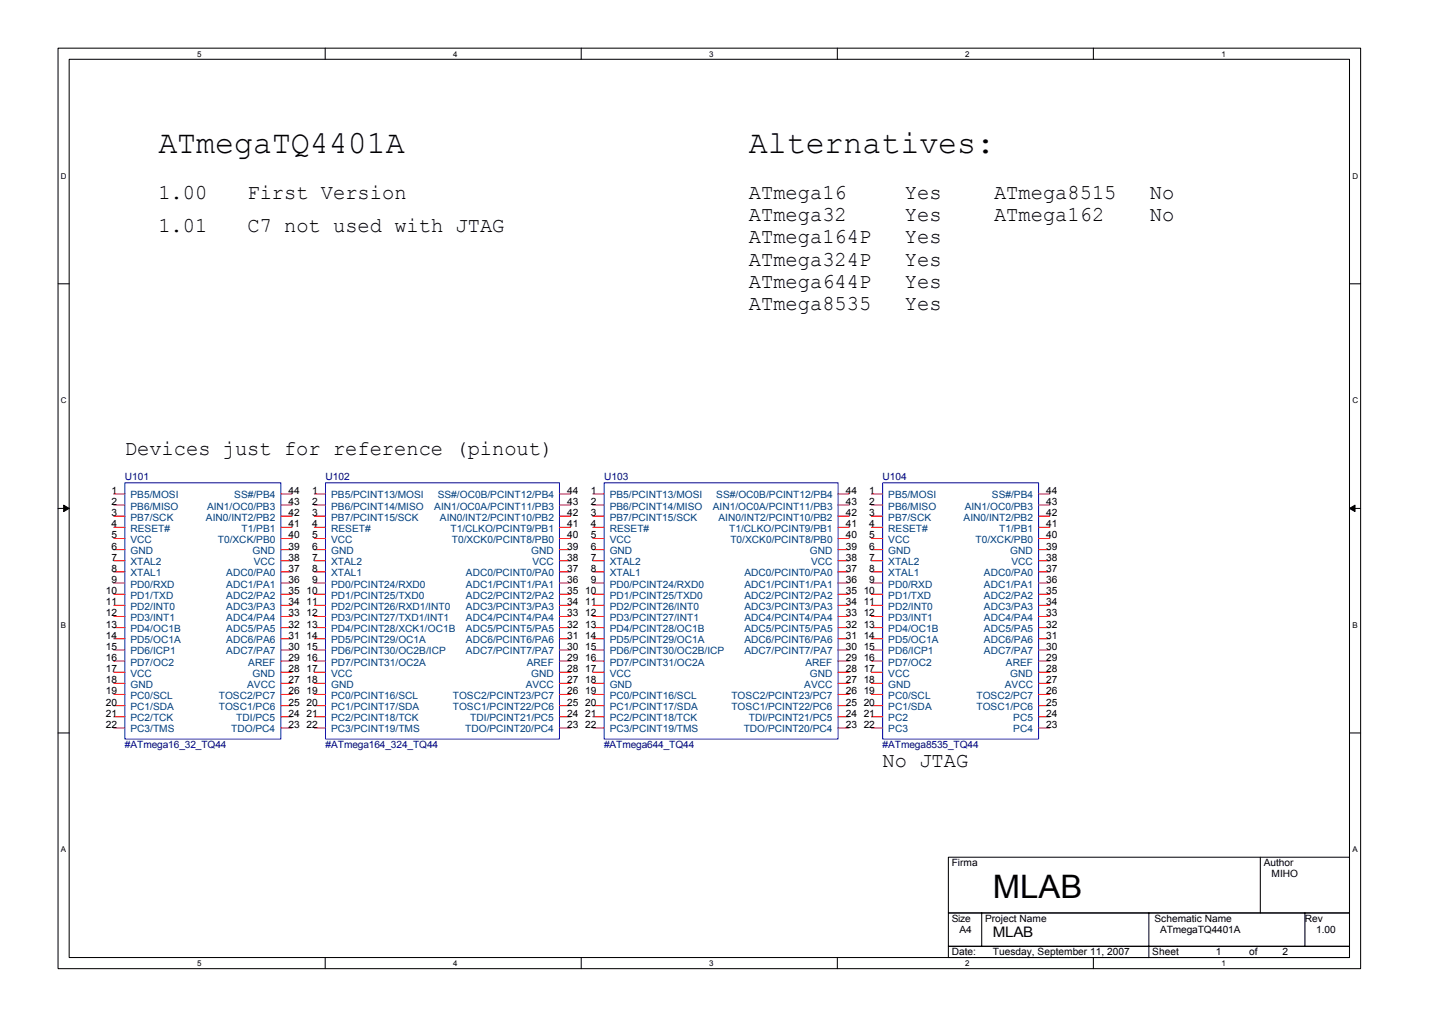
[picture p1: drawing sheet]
<svg xmlns="http://www.w3.org/2000/svg" width="297mm" height="210mm" viewBox="0 0 297 210" stroke-linecap="round" stroke-linejoin="round" font-family="sans-serif">
<defs><g id="words">
<g font-size="6.7">
<text x="32.8" y="31.7">ATmegaTQ4401A</text>
<text x="155.3" y="31.7">Alternatives:</text>
<text x="206" y="186.2">MLAB</text>
</g>
<g font-size="4.4">
<text x="32.8" y="41.2">1.00</text>
<text x="51.3" y="41.2">First Version</text>
<text x="155.3" y="41.2">ATmega16</text>
<text x="187.7" y="41.2">Yes</text>
<text x="206.2" y="41.2">ATmega8515</text>
<text x="238.5" y="41.2">No</text>
<text x="155.3" y="45.8">ATmega32</text>
<text x="187.7" y="45.8">Yes</text>
<text x="206.2" y="45.8">ATmega162</text>
<text x="238.5" y="45.8">No</text>
<text x="32.8" y="48.2">1.01</text>
<text x="51.3" y="48.2">C7 not used with JTAG</text>
<text x="155.3" y="50.5">ATmega164P</text>
<text x="187.7" y="50.5">Yes</text>
<text x="155.3" y="55.1">ATmega324P</text>
<text x="155.3" y="59.7">ATmega644P</text>
<text x="187.7" y="55.1">Yes</text>
<text x="187.7" y="59.7">Yes</text>
<text x="155.3" y="64.3">ATmega8535</text>
<text x="187.7" y="64.3">Yes</text>
<text x="25.9" y="94.4">Devices just for reference (pinout)</text>
<text x="183.1" y="159.1">No JTAG</text>
</g>
<text font-size="3" x="206" y="194.4">MLAB</text>
<g font-size="2.1" fill="#000080">
<text x="25.9" y="99.7">U101</text>
<text x="67.5" y="99.7">U102</text>
<text x="125.3" y="99.7">U103</text>
<text x="183.1" y="99.7">U104</text>
<text x="25.9" y="155.1">#ATmega16_32_TQ44</text>
<text x="67.5" y="155.1">#ATmega164_324_TQ44</text>
<text x="125.3" y="155.1">#ATmega644_TQ44</text>
<text x="183.1" y="155.1">#ATmega8535_TQ44</text>
</g>
<g font-size="2.1">
<text x="23.1" y="102.4">1</text>
<text x="23.1" y="104.7">2</text>
<text x="23.1" y="107">3</text>
<text x="59.9" y="107">42</text>
<text x="59.9" y="104.7">43</text>
<text x="59.9" y="102.4">44</text>
<text x="64.7" y="102.4">1</text>
<text x="64.7" y="104.7">2</text>
<text x="64.7" y="107">3</text>
<text x="117.7" y="107">42</text>
<text x="117.7" y="104.7">43</text>
<text x="117.7" y="102.4">44</text>
<text x="122.5" y="102.4">1</text>
<text x="122.5" y="104.7">2</text>
<text x="122.5" y="107">3</text>
<text x="175.4" y="107">42</text>
<text x="175.4" y="104.7">43</text>
<text x="175.4" y="102.4">44</text>
<text x="180.3" y="102.4">1</text>
<text x="180.3" y="104.7">2</text>
<text x="180.3" y="107">3</text>
<text x="217" y="107">42</text>
<text x="217" y="104.7">43</text>
<text x="217" y="102.4">44</text>
<text x="23.1" y="109.3">4</text>
<text x="23.1" y="111.7">5</text>
<text x="23.1" y="114">6</text>
<text x="59.9" y="111.7">40</text>
<text x="59.9" y="109.3">41</text>
<text x="59.9" y="114">39</text>
<text x="64.7" y="109.3">4</text>
<text x="64.7" y="111.7">5</text>
<text x="64.7" y="114">6</text>
<text x="117.7" y="111.7">40</text>
<text x="117.7" y="109.3">41</text>
<text x="117.7" y="114">39</text>
<text x="122.5" y="109.3">4</text>
<text x="122.5" y="111.7">5</text>
<text x="122.5" y="114">6</text>
<text x="175.4" y="111.7">40</text>
<text x="175.4" y="109.3">41</text>
<text x="175.4" y="114">39</text>
<text x="180.3" y="109.3">4</text>
<text x="180.3" y="111.7">5</text>
<text x="180.3" y="114">6</text>
<text x="217" y="111.7">40</text>
<text x="217" y="109.3">41</text>
<text x="217" y="114">39</text>
<text x="23.1" y="116.3">7</text>
<text x="23.1" y="118.6">8</text>
<text x="59.9" y="118.6">37</text>
<text x="59.9" y="116.3">38</text>
<text x="64.7" y="116.3">7</text>
<text x="64.7" y="118.6">8</text>
<text x="117.7" y="118.6">37</text>
<text x="117.7" y="116.3">38</text>
<text x="122.5" y="116.3">7</text>
<text x="122.5" y="118.6">8</text>
<text x="175.4" y="118.6">37</text>
<text x="175.4" y="116.3">38</text>
<text x="180.3" y="116.3">7</text>
<text x="180.3" y="118.6">8</text>
<text x="217" y="118.6">37</text>
<text x="217" y="116.3">38</text>
<text x="22" y="123.2">10</text>
<text x="22" y="125.5">11</text>
<text x="23.1" y="120.9">9</text>
<text x="59.9" y="125.5">34</text>
<text x="59.9" y="123.2">35</text>
<text x="59.9" y="120.9">36</text>
<text x="63.6" y="123.2">10</text>
<text x="63.6" y="125.5">11</text>
<text x="64.7" y="120.9">9</text>
<text x="117.7" y="125.5">34</text>
<text x="117.7" y="123.2">35</text>
<text x="117.7" y="120.9">36</text>
<text x="121.4" y="123.2">10</text>
<text x="121.4" y="125.5">11</text>
<text x="122.5" y="120.9">9</text>
<text x="175.4" y="125.5">34</text>
<text x="175.4" y="123.2">35</text>
<text x="175.4" y="120.9">36</text>
<text x="179.2" y="123.2">10</text>
<text x="179.2" y="125.5">11</text>
<text x="180.3" y="120.9">9</text>
<text x="217" y="125.5">34</text>
<text x="217" y="123.2">35</text>
<text x="217" y="120.9">36</text>
<text x="22" y="127.8">12</text>
<text x="22" y="130.2">13</text>
<text x="59.9" y="130.2">32</text>
<text x="59.9" y="127.8">33</text>
<text x="63.6" y="127.8">12</text>
<text x="63.6" y="130.2">13</text>
<text x="117.7" y="130.2">32</text>
<text x="117.7" y="127.8">33</text>
<text x="121.4" y="127.8">12</text>
<text x="121.4" y="130.2">13</text>
<text x="175.4" y="130.2">32</text>
<text x="175.4" y="127.8">33</text>
<text x="179.2" y="127.8">12</text>
<text x="179.2" y="130.2">13</text>
<text x="217" y="130.2">32</text>
<text x="217" y="127.8">33</text>
<text x="22" y="132.5">14</text>
<text x="22" y="134.8">15</text>
<text x="22" y="137.1">16</text>
<text x="59.9" y="137.1">29</text>
<text x="59.9" y="134.8">30</text>
<text x="59.9" y="132.5">31</text>
<text x="63.6" y="132.5">14</text>
<text x="63.6" y="134.8">15</text>
<text x="63.6" y="137.1">16</text>
<text x="117.7" y="137.1">29</text>
<text x="117.7" y="134.8">30</text>
<text x="117.7" y="132.5">31</text>
<text x="121.4" y="132.5">14</text>
<text x="121.4" y="134.8">15</text>
<text x="121.4" y="137.1">16</text>
<text x="175.4" y="137.1">29</text>
<text x="175.4" y="134.8">30</text>
<text x="175.4" y="132.5">31</text>
<text x="179.2" y="132.5">14</text>
<text x="179.2" y="134.8">15</text>
<text x="179.2" y="137.1">16</text>
<text x="217" y="137.1">29</text>
<text x="217" y="134.8">30</text>
<text x="217" y="132.5">31</text>
<text x="22" y="139.4">17</text>
<text x="22" y="141.7">18</text>
<text x="59.9" y="141.7">27</text>
<text x="59.9" y="139.4">28</text>
<text x="63.6" y="139.4">17</text>
<text x="63.6" y="141.7">18</text>
<text x="117.7" y="141.7">27</text>
<text x="117.7" y="139.4">28</text>
<text x="121.4" y="139.4">17</text>
<text x="121.4" y="141.7">18</text>
<text x="175.4" y="141.7">27</text>
<text x="175.4" y="139.4">28</text>
<text x="179.2" y="139.4">17</text>
<text x="179.2" y="141.7">18</text>
<text x="217" y="141.7">27</text>
<text x="217" y="139.4">28</text>
<text x="22" y="144">19</text>
<text x="22" y="146.3">20</text>
<text x="22" y="148.7">21</text>
<text x="59.9" y="148.7">24</text>
<text x="59.9" y="146.3">25</text>
<text x="59.9" y="144">26</text>
<text x="63.6" y="144">19</text>
<text x="63.6" y="146.3">20</text>
<text x="63.6" y="148.7">21</text>
<text x="117.7" y="148.7">24</text>
<text x="117.7" y="146.3">25</text>
<text x="117.7" y="144">26</text>
<text x="121.4" y="144">19</text>
<text x="121.4" y="146.3">20</text>
<text x="121.4" y="148.7">21</text>
<text x="175.4" y="148.7">24</text>
<text x="175.4" y="146.3">25</text>
<text x="175.4" y="144">26</text>
<text x="179.2" y="144">19</text>
<text x="179.2" y="146.3">20</text>
<text x="179.2" y="148.7">21</text>
<text x="217" y="148.7">24</text>
<text x="217" y="146.3">25</text>
<text x="217" y="144">26</text>
<text x="22" y="151">22</text>
<text x="59.9" y="151">23</text>
<text x="63.6" y="151">22</text>
<text x="117.7" y="151">23</text>
<text x="121.4" y="151">22</text>
<text x="175.4" y="151">23</text>
<text x="179.2" y="151">22</text>
<text x="217" y="151">23</text>
<text x="197.4" y="179.6">Firma</text>
<text x="262.1" y="179.6">Author</text>
<text x="263.8" y="181.9">MIHO</text>
<text x="197.4" y="191.2">Size</text>
<text x="204.3" y="191.2">Project Name</text>
<text x="239.5" y="191.2">Schematic Name</text>
<text x="270.7" y="191.2">Rev</text>
<text x="199" y="193.5">A4</text>
<text x="240.6" y="193.5">ATmegaTQ4401A</text>
<text x="273" y="193.5">1.00</text>
<text x="197.4" y="198.1">Date:</text>
<text x="206" y="198.1">Tuesday, September 11, 2007</text>
<text x="239" y="198.1">Sheet</text>
<text x="252.2" y="198.1">1</text>
<text x="259.1" y="198.1">of</text>
<text x="266.1" y="198.1">2</text>
</g>
<g font-size="2.1" fill="#004080">
<text x="27.1" y="103.4">PB5/MOSI</text>
<text x="27.1" y="105.7">PB6/MISO</text>
<text x="27.1" y="108">PB7/SCK</text>
<text x="42.7" y="108">AIN0/INT2/PB2</text>
<text x="42.9" y="105.7">AIN1/OC0/PB3</text>
<text x="48.6" y="103.4">SS#/PB4</text>
<text x="68.7" y="103.4">PB5/PCINT13/MOSI</text>
<text x="68.7" y="105.7">PB6/PCINT14/MISO</text>
<text x="68.7" y="108">PB7/PCINT15/SCK</text>
<text x="90.1" y="105.7">AIN1/OC0A/PCINT11/PB3</text>
<text x="90.8" y="103.4">SS#/OC0B/PCINT12/PB4</text>
<text x="91.2" y="108">AIN0/INT2/PCINT10/PB2</text>
<text x="126.5" y="103.4">PB5/PCINT13/MOSI</text>
<text x="126.5" y="105.7">PB6/PCINT14/MISO</text>
<text x="126.5" y="108">PB7/PCINT15/SCK</text>
<text x="147.9" y="105.7">AIN1/OC0A/PCINT11/PB3</text>
<text x="148.6" y="103.4">SS#/OC0B/PCINT12/PB4</text>
<text x="149" y="108">AIN0/INT2/PCINT10/PB2</text>
<text x="184.3" y="103.4">PB5/MOSI</text>
<text x="184.3" y="105.7">PB6/MISO</text>
<text x="184.3" y="108">PB7/SCK</text>
<text x="199.9" y="108">AIN0/INT2/PB2</text>
<text x="200.1" y="105.7">AIN1/OC0/PB3</text>
<text x="205.8" y="103.4">SS#/PB4</text>
<text x="27.1" y="110.3">RESET#</text>
<text x="27.1" y="112.6">VCC</text>
<text x="45.2" y="112.6">T0/XCK/PB0</text>
<text x="50.1" y="110.3">T1/PB1</text>
<text x="68.7" y="110.3">RESET#</text>
<text x="68.7" y="112.6">VCC</text>
<text x="93.5" y="110.3">T1/CLKO/PCINT9/PB1</text>
<text x="93.7" y="112.6">T0/XCK0/PCINT8/PB0</text>
<text x="126.5" y="110.3">RESET#</text>
<text x="126.5" y="112.6">VCC</text>
<text x="151.3" y="110.3">T1/CLKO/PCINT9/PB1</text>
<text x="151.5" y="112.6">T0/XCK0/PCINT8/PB0</text>
<text x="184.3" y="110.3">RESET#</text>
<text x="184.3" y="112.6">VCC</text>
<text x="202.3" y="112.6">T0/XCK/PB0</text>
<text x="207.3" y="110.3">T1/PB1</text>
<text x="27.1" y="114.9">GND</text>
<text x="27.1" y="117.2">XTAL2</text>
<text x="27.1" y="119.5">XTAL1</text>
<text x="46.9" y="119.5">ADC0/PA0</text>
<text x="52.4" y="114.9">GND</text>
<text x="52.7" y="117.2">VCC</text>
<text x="68.7" y="114.9">GND</text>
<text x="68.7" y="117.2">XTAL2</text>
<text x="68.7" y="119.5">XTAL1</text>
<text x="96.6" y="119.5">ADC0/PCINT0/PA0</text>
<text x="110.2" y="114.9">GND</text>
<text x="110.4" y="117.2">VCC</text>
<text x="126.5" y="114.9">GND</text>
<text x="126.5" y="117.2">XTAL2</text>
<text x="126.5" y="119.5">XTAL1</text>
<text x="154.4" y="119.5">ADC0/PCINT0/PA0</text>
<text x="168" y="114.9">GND</text>
<text x="168.2" y="117.2">VCC</text>
<text x="184.3" y="114.9">GND</text>
<text x="184.3" y="117.2">XTAL2</text>
<text x="184.3" y="119.5">XTAL1</text>
<text x="204.1" y="119.5">ADC0/PA0</text>
<text x="209.6" y="114.9">GND</text>
<text x="209.8" y="117.2">VCC</text>
<text x="27.1" y="121.9">PD0/RXD</text>
<text x="27.1" y="124.2">PD1/TXD</text>
<text x="46.9" y="124.2">ADC2/PA2</text>
<text x="46.9" y="121.9">ADC1/PA1</text>
<text x="68.7" y="121.9">PD0/PCINT24/RXD0</text>
<text x="68.7" y="124.2">PD1/PCINT25/TXD0</text>
<text x="96.6" y="124.2">ADC2/PCINT2/PA2</text>
<text x="96.6" y="121.9">ADC1/PCINT1/PA1</text>
<text x="126.5" y="121.9">PD0/PCINT24/RXD0</text>
<text x="126.5" y="124.2">PD1/PCINT25/TXD0</text>
<text x="154.4" y="124.2">ADC2/PCINT2/PA2</text>
<text x="154.4" y="121.9">ADC1/PCINT1/PA1</text>
<text x="184.3" y="121.9">PD0/RXD</text>
<text x="184.3" y="124.2">PD1/TXD</text>
<text x="204.1" y="124.2">ADC2/PA2</text>
<text x="204.1" y="121.9">ADC1/PA1</text>
<text x="27.1" y="126.5">PD2/INT0</text>
<text x="27.1" y="128.8">PD3/INT1</text>
<text x="27.1" y="131.1">PD4/OC1B</text>
<text x="46.9" y="131.1">ADC5/PA5</text>
<text x="46.9" y="128.8">ADC4/PA4</text>
<text x="46.9" y="126.5">ADC3/PA3</text>
<text x="68.7" y="126.5">PD2/PCINT26/RXD1/INT0</text>
<text x="68.7" y="128.8">PD3/PCINT27/TXD1/INT1</text>
<text x="68.7" y="131.1">PD4/PCINT28/XCK1/OC1B</text>
<text x="96.6" y="131.1">ADC5/PCINT5/PA5</text>
<text x="96.6" y="128.8">ADC4/PCINT4/PA4</text>
<text x="96.6" y="126.5">ADC3/PCINT3/PA3</text>
<text x="126.5" y="126.5">PD2/PCINT26/INT0</text>
<text x="126.5" y="128.8">PD3/PCINT27/INT1</text>
<text x="126.5" y="131.1">PD4/PCINT28/OC1B</text>
<text x="154.4" y="131.1">ADC5/PCINT5/PA5</text>
<text x="154.4" y="128.8">ADC4/PCINT4/PA4</text>
<text x="154.4" y="126.5">ADC3/PCINT3/PA3</text>
<text x="184.3" y="126.5">PD2/INT0</text>
<text x="184.3" y="128.8">PD3/INT1</text>
<text x="184.3" y="131.1">PD4/OC1B</text>
<text x="204.1" y="131.1">ADC5/PA5</text>
<text x="204.1" y="128.8">ADC4/PA4</text>
<text x="204.1" y="126.5">ADC3/PA3</text>
<text x="27.1" y="133.4">PD5/OC1A</text>
<text x="27.1" y="135.7">PD6/ICP1</text>
<text x="46.9" y="135.7">ADC7/PA7</text>
<text x="46.9" y="133.4">ADC6/PA6</text>
<text x="68.7" y="133.4">PD5/PCINT29/OC1A</text>
<text x="68.7" y="135.7">PD6/PCINT30/OC2B/ICP</text>
<text x="96.6" y="135.7">ADC7/PCINT7/PA7</text>
<text x="96.6" y="133.4">ADC6/PCINT6/PA6</text>
<text x="126.5" y="133.4">PD5/PCINT29/OC1A</text>
<text x="126.5" y="135.7">PD6/PCINT30/OC2B/ICP</text>
<text x="154.4" y="135.7">ADC7/PCINT7/PA7</text>
<text x="154.4" y="133.4">ADC6/PCINT6/PA6</text>
<text x="184.3" y="133.4">PD5/OC1A</text>
<text x="184.3" y="135.7">PD6/ICP1</text>
<text x="204.1" y="135.7">ADC7/PA7</text>
<text x="204.1" y="133.4">ADC6/PA6</text>
<text x="27.1" y="138">PD7/OC2</text>
<text x="27.1" y="140.4">VCC</text>
<text x="27.1" y="142.7">GND</text>
<text x="51.3" y="142.7">AVCC</text>
<text x="51.5" y="138">AREF</text>
<text x="52.4" y="140.4">GND</text>
<text x="68.7" y="140.4">VCC</text>
<text x="68.7" y="142.7">GND</text>
<text x="68.7" y="138">PD7/PCINT31/OC2A</text>
<text x="109" y="142.7">AVCC</text>
<text x="109.3" y="138">AREF</text>
<text x="110.2" y="140.4">GND</text>
<text x="126.5" y="140.4">VCC</text>
<text x="126.5" y="142.7">GND</text>
<text x="126.5" y="138">PD7/PCINT31/OC2A</text>
<text x="166.8" y="142.7">AVCC</text>
<text x="167.1" y="138">AREF</text>
<text x="168" y="140.4">GND</text>
<text x="184.3" y="140.4">VCC</text>
<text x="184.3" y="142.7">GND</text>
<text x="184.3" y="138">PD7/OC2</text>
<text x="208.4" y="142.7">AVCC</text>
<text x="208.7" y="138">AREF</text>
<text x="209.6" y="140.4">GND</text>
<text x="27.1" y="145">PC0/SCL</text>
<text x="27.1" y="147.3">PC1/SDA</text>
<text x="27.1" y="149.6">PC2/TCK</text>
<text x="45.4" y="147.3">TOSC1/PC6</text>
<text x="45.4" y="145">TOSC2/PC7</text>
<text x="49" y="149.6">TDI/PC5</text>
<text x="68.7" y="145">PC0/PCINT16/SCL</text>
<text x="68.7" y="147.3">PC1/PCINT17/SDA</text>
<text x="68.7" y="149.6">PC2/PCINT18/TCK</text>
<text x="93.9" y="147.3">TOSC1/PCINT22/PC6</text>
<text x="93.9" y="145">TOSC2/PCINT23/PC7</text>
<text x="97.6" y="149.6">TDI/PCINT21/PC5</text>
<text x="126.5" y="145">PC0/PCINT16/SCL</text>
<text x="126.5" y="147.3">PC1/PCINT17/SDA</text>
<text x="126.5" y="149.6">PC2/PCINT18/TCK</text>
<text x="151.7" y="147.3">TOSC1/PCINT22/PC6</text>
<text x="151.7" y="145">TOSC2/PCINT23/PC7</text>
<text x="155.3" y="149.6">TDI/PCINT21/PC5</text>
<text x="184.3" y="145">PC0/SCL</text>
<text x="184.3" y="147.3">PC1/SDA</text>
<text x="184.3" y="149.6">PC2</text>
<text x="202.6" y="147.3">TOSC1/PC6</text>
<text x="202.6" y="145">TOSC2/PC7</text>
<text x="210.2" y="149.6">PC5</text>
<text x="27.1" y="151.9">PC3/TMS</text>
<text x="48" y="151.9">TDO/PC4</text>
<text x="68.7" y="151.9">PC3/PCINT19/TMS</text>
<text x="96.5" y="151.9">TDO/PCINT20/PC4</text>
<text x="126.5" y="151.9">PC3/PCINT19/TMS</text>
<text x="154.3" y="151.9">TDO/PCINT20/PC4</text>
<text x="184.3" y="151.9">PC3</text>
<text x="210.2" y="151.9">PC4</text>
</g>
<g font-size="1.6">
<text x="40.9" y="11.7">5</text>
<text x="94" y="11.7">4</text>
<text x="147.1" y="11.7">3</text>
<text x="200.2" y="11.7">2</text>
<text x="253.3" y="11.7">1</text>
<text x="12.6" y="37.1">D</text>
<text x="280.5" y="37.1">D</text>
<text x="12.6" y="83.6">C</text>
<text x="280.5" y="83.6">C</text>
<text x="12.6" y="130.2">B</text>
<text x="280.5" y="130.2">B</text>
<text x="12.6" y="176.8">A</text>
<text x="280.5" y="176.8">A</text>
<text x="40.9" y="200.3">5</text>
<text x="94" y="200.3">4</text>
<text x="147.1" y="200.3">3</text>
<text x="200.2" y="200.3">2</text>
<text x="253.3" y="200.3">1</text>
</g>
</g></defs>
<path d="M12 10h270.2v190.9h-270.2zM14.3 12.3h265.6v186.3h-265.6z" fill="none" stroke="#000" stroke-width=".21"/>
<g fill="#fff">
<path d="M40.9 10.2h.9v1.9h-.9z"/>
<path d="M40.9 198.9h.9v1.8h-.9z"/>
</g>
<path d="M67.5 10v2.3M67.5 198.6v2.3" fill="none" stroke="#000" stroke-width=".21"/>
<g fill="#fff">
<path d="M94 10.2h.9v1.9h-.9z"/>
<path d="M94 198.9h.9v1.8h-.9z"/>
</g>
<path d="M120.6 10v2.3M120.6 198.6v2.3" fill="none" stroke="#000" stroke-width=".21"/>
<g fill="#fff">
<path d="M147.1 10.2h.9v1.9h-.9z"/>
<path d="M147.1 198.9h.9v1.8h-.9z"/>
</g>
<path d="M173.7 10v2.3M173.7 198.6v2.3" fill="none" stroke="#000" stroke-width=".21"/>
<g fill="#fff">
<path d="M200.2 10.2h.9v1.9h-.9z"/>
<path d="M200.2 198.9h.9v1.8h-.9z"/>
</g>
<path d="M226.8 10v2.3M226.8 198.6v2.3" fill="none" stroke="#000" stroke-width=".21"/>
<g fill="#fff">
<path d="M253.3 10.2h1v1.9h-1z"/>
<path d="M253.3 198.9h1v1.8h-1z"/>
<path d="M12.6 35.6h1.2v1.8h-1.2z"/>
<path d="M280.5 35.6h1.2v1.8h-1.2z"/>
<path d="M12.6 82.1h1.2v1.9h-1.2z"/>
<path d="M280.5 82.1h1.2v1.9h-1.2z"/>
</g>
<path d="M12 58.9h2.3M279.9 58.9h2.3" fill="none" stroke="#000" stroke-width=".21"/>
<g fill="#fff">
<path d="M12.6 128.7h1.1v1.9h-1.1z"/>
<path d="M280.5 128.7h1.1v1.9h-1.1z"/>
</g>
<path d="M12 105.5h2.3M279.9 105.5h2.3" fill="none" stroke="#000" stroke-width=".21"/>
<path d="M13.2 104.8l1.1 .7-1.1 .6zM279.9 105.5l1.2-.7v1.3z" fill="#000" stroke="#000" stroke-width=".21"/>
<g fill="#fff">
<path d="M12.6 175.3h1.1v1.8h-1.1z"/>
<path d="M280.5 175.3h1.1v1.8h-1.1z"/>
</g>
<path d="M12 152h2.3M279.9 152h2.3M196.7 177.8h83.2v11.6h-83.2zM261.4 177.8v11.6M196.7 189.4h83.2v6.9h-83.2zM196.7 196.3h83.2v2.3h-83.2zM203.6 189.4v6.9M238.3 189.4v9.2M270.7 189.4v6.9" fill="none" stroke="#000" stroke-width=".21"/>
<path d="M25.9 100.1h32.4v53.2h-32.4zM67.5 100.1h48.6v53.2h-48.6zM125.3 100.1h48.5v53.2h-48.5zM183.1 100.1h32.3v53.2h-32.3z" fill="none" stroke="#00f" stroke-width=".21"/>
<g fill="none" stroke="#f00" stroke-width=".21">
<path d="M23.6 111.7h2.3M23.6 109.4h2.3M23.6 107.1h2.3M23.6 104.8h2.3M23.6 102.4h2.3M23.6 114h2.3M23.6 116.3h2.3M23.6 118.6h2.3M58.3 111.7h2.3M58.3 109.4h2.3M58.3 107.1h2.3M58.3 104.8h2.3"/>
<path d="M58.3 102.4h2.3M58.3 114h2.3M58.3 116.3h2.3M58.3 118.6h2.3M65.2 111.7h2.3M65.2 109.4h2.3M65.2 107.1h2.3M65.2 104.8h2.3M65.2 102.4h2.3M65.2 114h2.3M65.2 116.3h2.3M65.2 118.6h2.3"/>
<path d="M116.1 111.7h2.3M116.1 109.4h2.3M116.1 107.1h2.3M116.1 104.8h2.3M116.1 102.4h2.3M116.1 114h2.3M116.1 116.3h2.3M116.1 118.6h2.3M123 111.7h2.3M123 109.4h2.3M123 107.1h2.3M123 104.8h2.3"/>
<path d="M123 102.4h2.3M123 114h2.3M123 116.3h2.3M123 118.6h2.3M173.8 111.7h2.3M173.8 109.4h2.3M173.8 107.1h2.3M173.8 104.8h2.3M173.8 102.4h2.3M173.8 114h2.3M173.8 116.3h2.3M173.8 118.6h2.3"/>
<path d="M180.8 111.7h2.3M180.8 109.4h2.3M180.8 107.1h2.3M180.8 104.8h2.3M180.8 102.4h2.3M180.8 114h2.3M180.8 116.3h2.3M180.8 118.6h2.3M215.4 111.7h2.4M215.4 109.4h2.4M215.4 107.1h2.4M215.4 104.8h2.4"/>
<path d="M215.4 102.4h2.4M215.4 114h2.4M215.4 116.3h2.4M215.4 118.6h2.4M23.6 120.9h2.3M23.6 123.3h2.3M23.6 125.6h2.3M23.6 127.9h2.3M23.6 130.2h2.3M23.6 132.5h2.3M23.6 134.8h2.3M23.6 137.1h2.3"/>
<path d="M23.6 139.4h2.3M58.3 120.9h2.3M58.3 123.3h2.3M58.3 125.6h2.3M58.3 127.9h2.3M58.3 130.2h2.3M58.3 132.5h2.3M58.3 134.8h2.3M58.3 137.1h2.3M58.3 139.4h2.3M65.2 120.9h2.3M65.2 123.3h2.3"/>
<path d="M65.2 125.6h2.3M65.2 127.9h2.3M65.2 130.2h2.3M65.2 132.5h2.3M65.2 134.8h2.3M65.2 137.1h2.3M65.2 139.4h2.3M116.1 120.9h2.3M116.1 123.3h2.3M116.1 125.6h2.3M116.1 127.9h2.3M116.1 130.2h2.3"/>
<path d="M116.1 132.5h2.3M116.1 134.8h2.3M116.1 137.1h2.3M116.1 139.4h2.3M123 120.9h2.3M123 123.3h2.3M123 125.6h2.3M123 127.9h2.3M123 130.2h2.3M123 132.5h2.3M123 134.8h2.3M123 137.1h2.3"/>
<path d="M123 139.4h2.3M173.8 120.9h2.3M173.8 123.3h2.3M173.8 125.6h2.3M173.8 127.9h2.3M173.8 130.2h2.3M173.8 132.5h2.3M173.8 134.8h2.3M173.8 137.1h2.3M173.8 139.4h2.3M180.8 120.9h2.3M180.8 123.3h2.3"/>
<path d="M180.8 125.6h2.3M180.8 127.9h2.3M180.8 130.2h2.3M180.8 132.5h2.3M180.8 134.8h2.3M180.8 137.1h2.3M180.8 139.4h2.3M215.4 120.9h2.4M215.4 123.3h2.4M215.4 125.6h2.4M215.4 127.9h2.4M215.4 130.2h2.4"/>
<path d="M215.4 132.5h2.4M215.4 134.8h2.4M215.4 137.1h2.4M215.4 139.4h2.4M23.6 144h2.3M23.6 146.4h2.3M23.6 148.7h2.3M23.6 151h2.3M23.6 141.7h2.3M58.3 144h2.3M58.3 146.4h2.3M58.3 148.7h2.3"/>
<path d="M58.3 151h2.3M58.3 141.7h2.3M65.2 144h2.3M65.2 146.4h2.3M65.2 148.7h2.3M65.2 151h2.3M65.2 141.7h2.3M116.1 144h2.3M116.1 146.4h2.3M116.1 148.7h2.3M116.1 151h2.3M116.1 141.7h2.3"/>
<path d="M123 144h2.3M123 146.4h2.3M123 148.7h2.3M123 151h2.3M123 141.7h2.3M173.8 144h2.3M173.8 146.4h2.3M173.8 148.7h2.3M173.8 151h2.3M173.8 141.7h2.3M180.8 144h2.3M180.8 146.4h2.3"/>
<path d="M180.8 148.7h2.3M180.8 151h2.3M180.8 141.7h2.3M215.4 144h2.4M215.4 146.4h2.4M215.4 148.7h2.4M215.4 151h2.4M215.4 141.7h2.4"/>
</g>
<use href="#words"/>
</svg>
